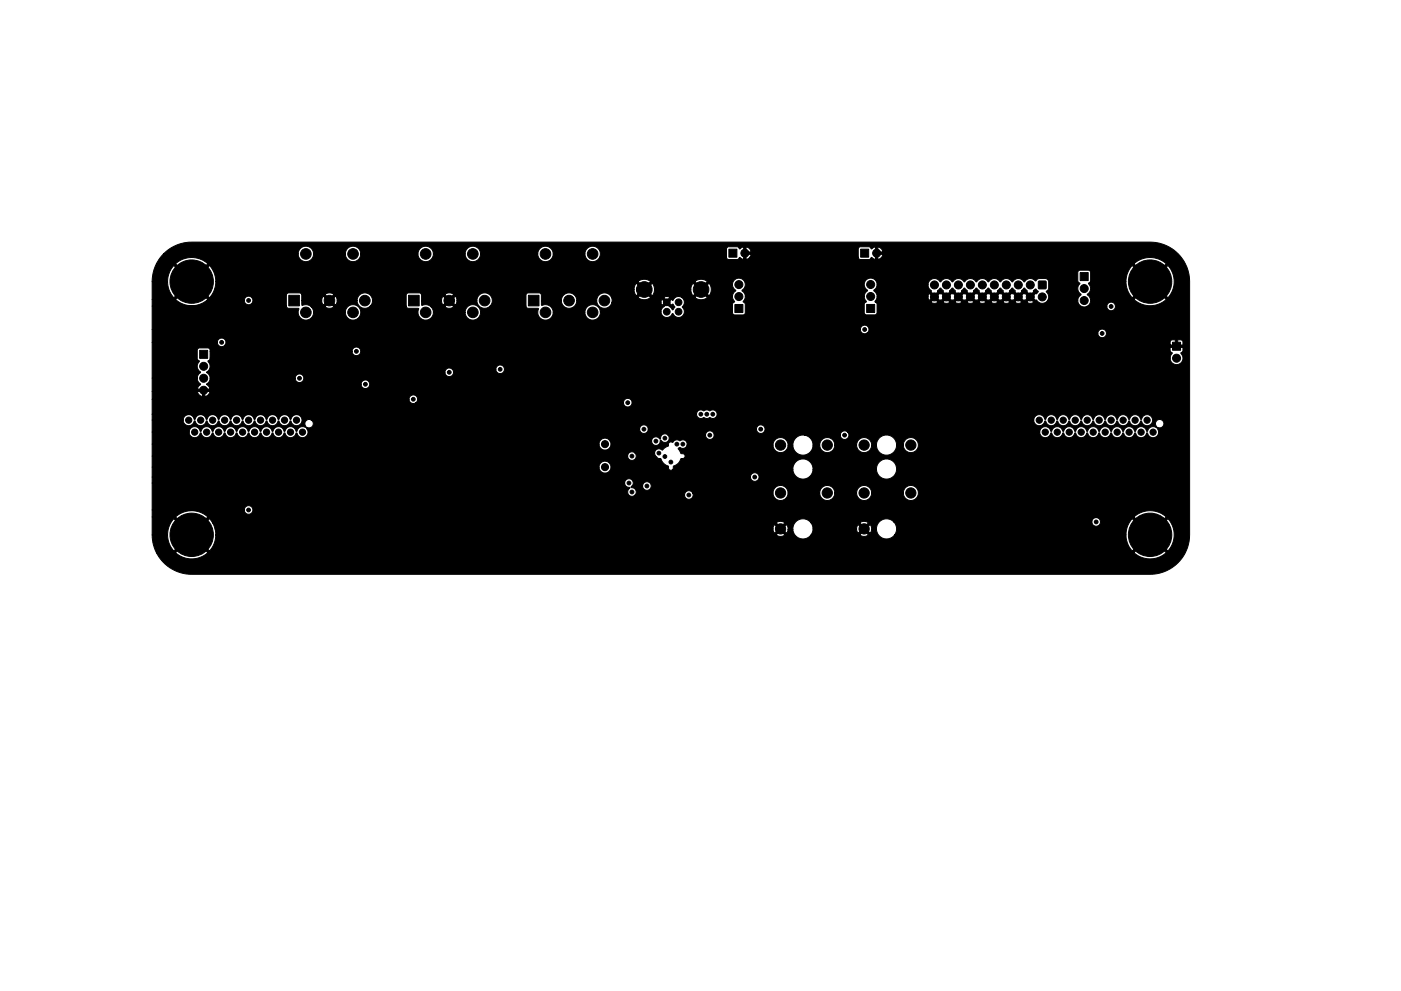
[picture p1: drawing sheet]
<svg xmlns="http://www.w3.org/2000/svg" width="297mm" height="210mm" viewBox="0 0 297 210" stroke-linecap="round" stroke-linejoin="round" font-family="sans-serif">
<g fill="#000" stroke="#000" stroke-width=".21">
<path d="M154.5 52.9h1.7v1.7h-1.7zM182.5 52.9h1.7v1.7h-1.7zM220.2 59.7h1.6v1.5h-1.6zM229 57.8h1.7v1.7h-1.7zM34.7 53.8l.2-.2a8.3 8.3 0 0 1 5.7-2.2h203.2a8.4 8.4 0 0 1 8.4 8.4v53.7a8.4 8.4 0 0 1-8.4 8.3h-203.2a8.4 8.4 0 0 1-7.4-4.5h4a5.1 5.1 0 0 0 6.9 0h196.3a5.1 5.1 0 0 0 6.9-.1l-3.5-3.4-3.4 3.5h-196.3l-3.5-3.5-3.4 3.5-4.1-.1a8.3 8.3 0 0 1-.8-3.7h3.2a4.9 4.9 0 0 0 1.4 3.4l3.4-3.4h.7l3.4 3.4a4.9 4.9 0 0 0 1.4-3.4h118.8a1.56 1.56 0 0 0 1.8 0l-.9-.9-.9 .9h-118.8l-.2-1.3h118.3l.3 .9 .9-.9h.8l.9 .9 .3-.8h1a2.14 2.14 0 0 0 1.5 2 2.14 2.14 0 0 0 2.3-.8h10.4a1.56 1.56 0 0 0 1.8 0l-.9-.9-.9 .9h-10.4l.4-.6 .1-.7h9.2l.3 .9 .9-.9h.8l.9 .9 .3-.8h1l.1 .3a2.14 2.14 0 0 0 1.6 1.7 2.14 2.14 0 0 0 2.2-.8h49v.4a5 5 0 0 0 1.4 3l3.4-3.4h.7l3.4 3.4a5.1 5.1 0 0 0 0-6.8l-3.4 3.4h-.7l-3.4-3.5a5 5 0 0 0-1.4 3.5h-49a2.13 2.13 0 0 0-.2-2.8h42a.92 .92 0 0 0 1.3 .9 .92 .92 0 0 0 .2-1.6 .92 .92 0 0 0-1.5 .6v.1h-42a2.14 2.14 0 0 0-2.4-.4 2.14 2.14 0 0 0-1.3 2h-1l-.3-1-.9 .9h-.8l-.9-.9-.3 .9h-9.2l-.1-.7-.4-.6h10.4l.9 .9 .9-.9a1.54 1.54 0 0 0-1.8 0h-10.4l-.5-.5a2.14 2.14 0 0 0-3.3 1.9h-1l-.3-1-.9 .9h-.8l-.9-.9-.3 .9h-118.3l-.5-1.3h119.5l.9 .9 .9-.9a1.54 1.54 0 0 0-1.8 0h-119.5l-.7-.9-3.4 3.5h-.7l-3.4-3.4a4.9 4.9 0 0 0-1.4 3.4h-3.2v-3.8h4.9l3.4 3.4 3.5-3.4h196.3l3.4 3.4 3.5-3.4a5 5 0 0 0-6.9 0h-196.3a5.1 5.1 0 0 0-6.9 0h-4.9v-1.5h19.5v.2a.91 .91 0 0 0 1.5 .5 .91 .91 0 0 0-.2-1.5 .91 .91 0 0 0-1.3 .8h-19.5v-5.7h100.1l.3 .7 .8 .3a.98 .98 0 0 0-.4 1.1 .98 .98 0 0 0 1.1 .7l.4-.3h10.5a.91 .91 0 0 0 1.2 .9 .91 .91 0 0 0 .5-1.3h17.1v.2a1.6 1.6 0 0 0 1.7 1.4 1.6 1.6 0 0 0 1.5-1.6h6.7v.2a1.6 1.6 0 0 0 1.7 1.4 1.6 1.6 0 0 0 1.5-1.6h4.6v.2a1.6 1.6 0 0 0 1.7 1.4 1.6 1.6 0 0 0 1.5-1.6h6.7v.2a1.6 1.6 0 0 0 2.6 1.1 1.6 1.6 0 0 0-.3-2.7 1.6 1.6 0 0 0-2.3 1.4h-6.7v-.3a1.6 1.6 0 0 0-1.7-1.3 1.6 1.6 0 0 0-1.5 1.6h-4.6v-.3a1.6 1.6 0 0 0-1.7-1.3 1.6 1.6 0 0 0-1.5 1.6h-6.7v-.3a1.6 1.6 0 0 0-1.7-1.3 1.6 1.6 0 0 0-1.5 1.6l-17.1-.1a.91 .91 0 0 0-1-.3 .91 .91 0 0 0-.7 .8h-10.5l.1-.1a1 1 0 0 0 0-1 1 1 0 0 0-.9-.5l.2-.3h2.2a.91 .91 0 0 0 1.4 .8 .91 .91 0 0 0 .1-1.5 .91 .91 0 0 0-1.4 .5l-.1 .2h-2.2l.1-.1a.91 .91 0 0 0-.5-1.4 .91 .91 0 0 0-1.2 .9h-100.1v-1.3h126.8a.91 .91 0 0 0 1.3 .8 .91 .91 0 0 0 .2-1.5 .91 .91 0 0 0-1.5 .5v.2h-126.8v-2.1h94.7a1.26 1.26 0 0 0 1.8 1.1 1.26 1.26 0 0 0 .2-2.1 1.26 1.26 0 0 0-2 .8v.2h-94.7v-2.3h100.8a.91 .91 0 0 0 1.2 .8 .91 .91 0 0 0 .3-1.5h4.2l.2 .6 .3 .4 .8 .2 .6 1 1 .6 .1 .6 .4 .3 .4-.2h25.5a2.14 2.14 0 0 0 2.1 2 2.14 2.14 0 0 0 2.2-2h13.4a2.14 2.14 0 0 0 3.3 1.7 2.14 2.14 0 0 0 0-3.6 2.14 2.14 0 0 0-3.3 1.7v.2h-13.4v-.2a2.14 2.14 0 0 0-2.3-2 2.14 2.14 0 0 0-2 2.2h-25.5l.2-.7 .3-.1a2.16 2.16 0 0 0 1.2-1.4l.5-.1a.51 .51 0 0 0 .5-.5 .51 .51 0 0 0-.5-.5l-.4-.1-.5-.8a.3 .3 0 0 1 .1-.4 .3 .3 0 0 1 .4 .1h.2a.9 .9 0 0 0 1.1-.7h18.2v.3a1.6 1.6 0 0 0 1.6 1.3 1.6 1.6 0 0 0 1.6-1.4h1l.1 .5a2.14 2.14 0 0 0 2.4 1.4 2.14 2.14 0 0 0 1.8-2.1h1.4v.3a1.6 1.6 0 0 0 1.7 1.3 1.6 1.6 0 0 0 1.5-1.6h4.6v.3a1.6 1.6 0 0 0 1.7 1.3 1.6 1.6 0 0 0 1.5-1.4h1l.1 .5a2.14 2.14 0 0 0 2.4 1.4 2.14 2.14 0 0 0 1.8-2.1h1.4v.3a1.6 1.6 0 0 0 2.6 1 1.6 1.6 0 0 0-.3-2.7 1.6 1.6 0 0 0-2.3 1.4h-1.4v-.1a2.14 2.14 0 0 0-2.4-2 2.14 2.14 0 0 0-1.9 2.3h-1v-.2a1.6 1.6 0 0 0-1.6-1.6 1.6 1.6 0 0 0-1.6 1.6h-4.6v-.2a1.6 1.6 0 0 0-1.7-1.4 1.6 1.6 0 0 0-1.5 1.6h-1.4v-.1a2.13 2.13 0 0 0-.8-1.5l-1-.5h7.6a.91 .91 0 0 0 1 .9 .91 .91 0 0 0 .8-1.1l-.3-.4h40.7a1.21 1.21 0 0 0 1.2 1.2 1.21 1.21 0 0 0 1.3-1.1l.1 .1a1.22 1.22 0 0 0 1.2 1 1.22 1.22 0 0 0 1.2-1.1l.1 .1a1.22 1.22 0 0 0 1.2 1 1.22 1.22 0 0 0 1.2-1.1l.2 .1a1.22 1.22 0 0 0 1.2 1 1.22 1.22 0 0 0 1.2-1.1l.1 .1a1.22 1.22 0 0 0 1.2 1 1.22 1.22 0 0 0 1.2-1.1l.1 .1a1.22 1.22 0 0 0 1.3 1 1.22 1.22 0 0 0 1.2-1.1l.1 .1a1.22 1.22 0 0 0 1.2 1 1.22 1.22 0 0 0 1.2-1.1l.1 .1a1.22 1.22 0 0 0 1.2 1 1.22 1.22 0 0 0 1.2-1.1l.2 .1a1.22 1.22 0 0 0 1.2 1 1.22 1.22 0 0 0 1.2-1.1l.1 .1a1.21 1.21 0 0 0 1.8 .8 1.21 1.21 0 0 0 .2-1.9h.8a.9 .9 0 0 0 .6-1.3 .9 .9 0 0 0-1.4-.3 .9 .9 0 0 0-.1 1.3v.2a1.28 1.28 0 0 0-1.8 .5l-.2 .3a1.53 1.53 0 0 0-1.3-1 1.36 1.36 0 0 0-1.2 1 1.53 1.53 0 0 0-1.3-1 1.36 1.36 0 0 0-1.2 1 1.53 1.53 0 0 0-1.3-1 1.36 1.36 0 0 0-1.3 1 1.53 1.53 0 0 0-1.3-1 1.36 1.36 0 0 0-1.2 1 1.53 1.53 0 0 0-1.3-1 1.36 1.36 0 0 0-1.3 1 1.53 1.53 0 0 0-1.3-1 1.36 1.36 0 0 0-1.2 1 1.53 1.53 0 0 0-1.3-1 1.36 1.36 0 0 0-1.2 1 1.53 1.53 0 0 0-1.3-1 1.36 1.36 0 0 0-1.3 1 1.53 1.53 0 0 0-1.3-1l-.8 .4-.4 .8h-40.7l-.5-.3a.91 .91 0 0 0-1 .9h-8a2.13 2.13 0 0 0-2.1 2.3h-1v-.2a1.6 1.6 0 0 0-1.6-1.6 1.6 1.6 0 0 0-1.6 1.6h-18.2l-.2-.7-.6-.4-.7 .2-.6-.2-.4 .1-.5 .4a.75 .75 0 0 0-1 .4v.4l-.7 .4-.5 .5-.6-.3a.91 .91 0 0 0-1.1 .9h-4.2l-.2-.1a.92 .92 0 0 0-1.3 .8h-100.8v-2.6h94.7v.2a1.26 1.26 0 0 0 1.7 1 1.26 1.26 0 0 0 .7-1.8h8.8a.95 .95 0 0 0 1 .9 .95 .95 0 0 0 .8-1.1l.3 .1a.91 .91 0 0 0 1.3 .1 .91 .91 0 0 0 0-1.3h8a.91 .91 0 0 0 1.3 .9 .91 .91 0 0 0 .1-1.6 .91 .91 0 0 0-1.4 .7h-8l-.2-.1a.97 .97 0 0 0-1.4 .9l-.5-.3-.5-.1-.5 .2-.3 .7h-8.9a1.26 1.26 0 0 0-1.4-.6 1.26 1.26 0 0 0-.9 1.2h-94.7v-2.5h7.8v.2a1.21 1.21 0 0 0 1.2 1 1.21 1.21 0 0 0 1.2-1.1l.1 .1a1.22 1.22 0 0 0 1.3 1 1.22 1.22 0 0 0 1.2-1.1l.1 .1a1.22 1.22 0 0 0 1.2 1 1.22 1.22 0 0 0 1.2-1.1l.1 .1a1.22 1.22 0 0 0 1.2 1 1.22 1.22 0 0 0 1.2-1.1l.2 .1a1.22 1.22 0 0 0 1.2 1 1.22 1.22 0 0 0 1.2-1.1l.1 .1a1.22 1.22 0 0 0 1.2 1 1.22 1.22 0 0 0 1.2-1.1l.1 .1a1.22 1.22 0 0 0 1.3 1 1.22 1.22 0 0 0 1.2-1.1l.1 .1a1.22 1.22 0 0 0 1.2 1 1.22 1.22 0 0 0 1.2-1.1l.1 .1a1.22 1.22 0 0 0 1.2 1 1.22 1.22 0 0 0 1.2-1.1l.2 .1a1.18 1.18 0 0 0 1.5 .9 1.18 1.18 0 0 0 .6-1.7h70.5v.1a.91 .91 0 0 0 1 .8 .91 .91 0 0 0 .8-.9h23v.1a.91 .91 0 0 0 1.5 .6 .91 .91 0 0 0-.2-1.6 .91 .91 0 0 0-1.3 .9h-23v-.2a.91 .91 0 0 0-1-.8 .91 .91 0 0 0-.8 1h-70.5l-.1-.3 .1-.1 .6 .1a.89 .89 0 0 0 .7-.8 .89 .89 0 0 0-.4-.9h153.2v.2a1.22 1.22 0 0 0 1.2 1 1.22 1.22 0 0 0 1.2-1h.1a1.22 1.22 0 0 0 1.2 1 1.22 1.22 0 0 0 1.2-1h.2a1.22 1.22 0 0 0 1.2 1 1.22 1.22 0 0 0 1.2-1h.1a1.22 1.22 0 0 0 1.2 1 1.22 1.22 0 0 0 1.2-1h.1a1.22 1.22 0 0 0 1.3 1 1.22 1.22 0 0 0 1.1-1h.2a1.22 1.22 0 0 0 1.2 1 1.22 1.22 0 0 0 1.2-1h.1a1.22 1.22 0 0 0 1.2 1 1.22 1.22 0 0 0 1.2-1h.2a1.22 1.22 0 0 0 1.2 1 1.22 1.22 0 0 0 1.2-1h.1a1.22 1.22 0 0 0 1.2 1 1.22 1.22 0 0 0 1.2-1h.1a1.18 1.18 0 0 0 1.9 .8 1.18 1.18 0 0 0-.1-2 1.18 1.18 0 0 0-1.8 .9h-.1a1.26 1.26 0 0 0-1.2-1 1.26 1.26 0 0 0-1.3 1 1.53 1.53 0 0 0-1.3-1 1.34 1.34 0 0 0-1.2 1 1.53 1.53 0 0 0-1.3-1 1.34 1.34 0 0 0-1.3 1 1.53 1.53 0 0 0-1.2-1 1.34 1.34 0 0 0-1.3 1 1.53 1.53 0 0 0-1.3-1 1.34 1.34 0 0 0-1.2 1 1.53 1.53 0 0 0-1.3-1 1.34 1.34 0 0 0-1.3 1 1.53 1.53 0 0 0-1.3-1 1.34 1.34 0 0 0-1.2 1 1.53 1.53 0 0 0-1.3-1 1.34 1.34 0 0 0-1.3 1 1.53 1.53 0 0 0-1.2-1l-.9 .3-.3 .8h-153.2l-.3-.1a.95 .95 0 0 0-1 .5 .95 .95 0 0 0 .2 1.1l-.1 .1a1.19 1.19 0 0 0-1.8 .7l-.2 .1a1.26 1.26 0 0 0-1.2-1 1.26 1.26 0 0 0-1.2 1 1.53 1.53 0 0 0-1.3-1 1.36 1.36 0 0 0-1.3 1 1.53 1.53 0 0 0-1.3-1 1.36 1.36 0 0 0-1.2 1 1.53 1.53 0 0 0-1.3-1 1.36 1.36 0 0 0-1.3 1 1.53 1.53 0 0 0-1.3-1 1.36 1.36 0 0 0-1.2 1 1.53 1.53 0 0 0-1.3-1 1.36 1.36 0 0 0-1.2 1 1.53 1.53 0 0 0-1.3-1 1.36 1.36 0 0 0-1.3 1 1.53 1.53 0 0 0-1.3-1 1.36 1.36 0 0 0-1.2 1 1.53 1.53 0 0 0-1.3-1l-.9 .4-.3 .8h-7.8v-2.6h6.5a1.21 1.21 0 0 0 1.2 1.2 1.21 1.21 0 0 0 1.2-1h.2a1.22 1.22 0 0 0 1.2 1 1.22 1.22 0 0 0 1.2-1h.1a1.22 1.22 0 0 0 1.2 1 1.22 1.22 0 0 0 1.2-1h.2a1.22 1.22 0 0 0 1.2 1 1.22 1.22 0 0 0 1.2-1h.1a1.22 1.22 0 0 0 1.2 1 1.22 1.22 0 0 0 1.2-1h.1a1.22 1.22 0 0 0 1.3 1 1.22 1.22 0 0 0 1.1-1h.2a1.22 1.22 0 0 0 1.2 1 1.22 1.22 0 0 0 1.2-1h.1a1.22 1.22 0 0 0 1.2 1 1.22 1.22 0 0 0 1.2-1h.2a1.22 1.22 0 0 0 1.2 1 1.22 1.22 0 0 0 1.2-1h.1a1.18 1.18 0 0 0 1.8 .8 1.18 1.18 0 0 0 0-2 1.18 1.18 0 0 0-1.8 .9h-.1a1.26 1.26 0 0 0-1.3-1 1.26 1.26 0 0 0-1.2 1 1.53 1.53 0 0 0-1.3-1 1.34 1.34 0 0 0-1.3 1 1.53 1.53 0 0 0-1.2-1 1.34 1.34 0 0 0-1.3 1 1.53 1.53 0 0 0-1.3-1 1.34 1.34 0 0 0-1.2 1 1.53 1.53 0 0 0-1.3-1 1.34 1.34 0 0 0-1.3 1 1.53 1.53 0 0 0-1.3-1 1.34 1.34 0 0 0-1.2 1 1.53 1.53 0 0 0-1.3-1 1.34 1.34 0 0 0-1.3 1 1.53 1.53 0 0 0-1.2-1 1.34 1.34 0 0 0-1.3 1 1.53 1.53 0 0 0-1.3-1l-.8 .3-.4 .8h-6.5v-1.2h115.4a1.01 1.01 0 0 0 1.6 .7l.7 .2 .5-.2 .4 .2a.94 .94 0 0 0 1.1-1.3 .94 .94 0 0 0-1.6-.3l-.4-.2-.8 .2-.2-.1a.92 .92 0 0 0-1.3 .8h-115.4v-3.2h54.4v.2a.91 .91 0 0 0 1.5 .5h44a.91 .91 0 0 0 1.3 .8 .91 .91 0 0 0 .2-1.5 .91 .91 0 0 0-1.5 .5v.2h-44a.91 .91 0 0 0-.2-1.5 .91 .91 0 0 0-1.3 .8h-54.4v-1.6h9.5l.1 .1a1.28 1.28 0 0 0 1 .9h.5a1.3 1.3 0 0 0 1.1-1h-1.1v1h-.5v-1h-10.6v-2.9h9.5l.2 .7 .5 .6-.5 .6-.1 .4h2.6l-.2-.5-.5-.5h32.8a.91 .91 0 0 0 1.3 .8 .91 .91 0 0 0 .1-1.5 .91 .91 0 0 0-1.4 .5v.2h-32.8l.5-.5 .2-.7h18.1a.91 .91 0 0 0 1.3 .8 .91 .91 0 0 0 .2-1.6 .91 .91 0 0 0-1.5 .6v.2h-18.1l-.1-.7-.6-.6h50.5a.91 .91 0 0 0 1.3 .8 .91 .91 0 0 0 .3-1.4h9.2l.1 .1a.91 .91 0 0 0 1.4 .6 .91 .91 0 0 0-.2-1.6 .91 .91 0 0 0-1.3 .9h-9.2l-.7-.3a.92 .92 0 0 0-.9 .9h-50.5a1.53 1.53 0 0 0 .3-2.4l.4-.3v-.3h203.6a1.4 1.4 0 0 0 2 1.2 1.4 1.4 0 0 0 .3-2.3l.4-.4v-.8h-2.7v.8l.5 .4-.5 1.1h-203.6v-1.5h30.2a.91 .91 0 0 0 1.3 .9 .91 .91 0 0 0 .1-1.6 .91 .91 0 0 0-1.4 .6v.1h-30.2v-.4l-.4-.3h-1.8l-.3 .2-.2 .3v1.8l.5 .5a1.59 1.59 0 0 0 .2 2.4l-.5 .6-.2 .6h-9.5v-7.6h13.8a.91 .91 0 0 0 .6 .9 .91 .91 0 0 0 1-.3h203.1v-.6l-.3-.4-.8-.1v1.1h-.5v-1.1l-1 .2-.1 .9h-200.4a.91 .91 0 0 0-.4-1.4 .91 .91 0 0 0-1.2 .8h-13.8v-2.7h150.1a.91 .91 0 0 0 1.3 .8h49.1v.2a.91 .91 0 0 0 1.4 .6 .91 .91 0 0 0-.1-1.6 .91 .91 0 0 0-1.3 .8h-49a.91 .91 0 0 0 0-1.6 .91 .91 0 0 0-1.4 .8h-150.1v-4.9h28.4l.4 .4 2.3 .1a1.66 1.66 0 0 0 1 2.4 1.66 1.66 0 0 0 2.1-1.6h6.7v.2a1.64 1.64 0 0 0 2.6 1.1 1.64 1.64 0 0 0-.2-2.8 1.64 1.64 0 0 0-2.4 1.5h-6.7l-.2-.8-.3-.4h2.9a1.59 1.59 0 0 0 1.9 0l-1-1-.9 1h-2.9l-.2-.1a1.97 1.97 0 0 0-1.8-.2v-1h4.2l.3 .9 1-.9h.7l1 .9 .3-.9h4.2a1.64 1.64 0 0 0 1 1.5 1.64 1.64 0 0 0 1.8-.3h7.6l.4 .4 2.3 .1a1.66 1.66 0 0 0 1 2.4 1.66 1.66 0 0 0 2.1-1.6h6.7v.2a1.64 1.64 0 0 0 2.6 1.1 1.64 1.64 0 0 0-.2-2.8 1.64 1.64 0 0 0-2.4 1.5h-6.7l-.2-.8-.3-.4h2.9a1.59 1.59 0 0 0 1.9 0l-1-1-.9 1h-2.9l-.2-.1a1.97 1.97 0 0 0-1.8-.2v-1h4.2l.3 .9 1-.9h.7l1 .9 .3-.9h4.2a1.64 1.64 0 0 0 1 1.5 1.64 1.64 0 0 0 1.8-.3h7.6l.4 .4 2.3 .1a1.66 1.66 0 0 0 1 2.4 1.66 1.66 0 0 0 2.1-1.6h6.7v.2a1.64 1.64 0 0 0 1.8 1.4 1.64 1.64 0 0 0 1.5-1.8h12.8l.1 .2a1.28 1.28 0 0 0 1.1 1.1 1.28 1.28 0 0 0 1.3-.9 1.29 1.29 0 0 0 2 .6 1.29 1.29 0 0 0 .1-2 1.24 1.24 0 0 0-.1-2h2.7a2.11 2.11 0 0 0 2.7 0l-.3-.2h5.6l.1 .4 .4 .7-.5 .5v1.9l.5 .4h1.8l.4-.2v-2.1l-.4-.5 .3-.6 .1-.5h25.2l.1 .4 .4 .7-.5 .5v1.9l.5 .4h1.9l.3-.3v-2l-.3-.4h11.8a1.33 1.33 0 0 0 1.5 0h1a1.34 1.34 0 0 0 1.5 0h1a1.34 1.34 0 0 0 1.6 0h1a1.34 1.34 0 0 0 1.5 0h1a1.34 1.34 0 0 0 1.5 0h1.1a1.34 1.34 0 0 0 1.5 0h1a1.34 1.34 0 0 0 1.5 0h1a1.34 1.34 0 0 0 1.6 0h1a1.29 1.29 0 0 0 1.5 0l-.8-.7-.7 .7h-1l-.8-.7-.8 .7h-1l-.7-.7-.8 .7h-1l-.8-.7-.7 .7h-1.1l-.7-.7-.8 .7h-1l-.8-.7-.7 .7h-1l-.8-.7-.8 .7h-1l-.7-.7-.8 .7h-1l-.8-.7-.7 .7h-11.8l-.1-.1 .5-1h10.8l.2 .8 .8-.8h.7l.7 .7 .2-.1 .1 .2 .8-.8h.7l.8 .7 .1-.1 .2 .2 .7-.8h.8l.7 .7 .2-.1 .1 .2 .8-.8h.7l.8 .7 .1-.1 .2 .2 .7-.8h.7l.8 .7 .2-.1 .1 .2 .8-.8h.7l.7 .7 .2-.1 .1 .2 .8-.8h.7l.8 .7 .1-.1 .2 .2 .7-.8h.8l.7 .7 .2-.1 .1 .2 .8-.8-.8-.8-.2 .1-.1-.1-.7 .8h-.8l-.7-.8-.2 .1-.1-.1-.8 .8h-.7l-.8-.8-.1 .1-.2-.1-.7 .8h-.7l-.8-.8-.2 .1-.1-.1-.8 .8h-.7l-.7-.8-.2 .1-.1-.1-.8 .8h-.7l-.8-.8-.2 .1-.1-.1-.7 .8h-.8l-.7-.8-.2 .1-.1-.1-.8 .8h-.7l-.8-.8-.1 .1-.2-.1-.7 .8h-.7l-.8-.8-.2 .8h-10.8a1.7 1.7 0 0 0-.8-1.4 1.58 1.58 0 0 0 .8-1.2h10.8a1.6 1.6 0 0 0 .7 1.3l-.1 .2 .7 .7 .8-.7-.1-.2 .6-.6 .6 .6-.1 .2 .8 .7 .7-.7-.1-.2 .6-.6 .6 .6-.1 .2 .8 .7 .8-.7-.1-.2 .6-.6 .6 .6-.1 .2 .7 .7 .8-.7-.1-.2 .6-.6 .6 .6-.1 .2 .8 .7 .7-.7v-.2l.6-.6 .6 .6-.1 .2 .7 .7 .8-.7-.1-.2 .6-.6 .6 .6-.1 .2 .8 .7 .7-.7-.1-.2 .6-.6 .6 .6-.1 .2 .8 .7 .8-.7-.1-.2 .6-.6 .6 .6-.1 .2 .7 .7 .8-.7-.1-.2 .5-.4 .5 .6-.3 .4-.2-.1-.8 .8 .8 .7h.1a1.5 1.5 0 0 0 2.4 .1l6.4-.1a1.36 1.36 0 0 0 1.9 1.3h4.3a.91 .91 0 0 0 1 .9 .91 .91 0 0 0 .7-1.2 .91 .91 0 0 0-1.3-.5l-.3 .4-.1 .4h-4.3a1.36 1.36 0 0 0 .8-1.5h9.2a5.1 5.1 0 0 0 6.9 0l-3.5-3.4-3.4 3.4h-9.2l-.2-.6-.5-.3 .1-.3a1.46 1.46 0 0 0 .2-2.2l.4-.3h7.5a4.9 4.9 0 0 0 1.4 3.4l3.4-3.5h.7l3.4 3.5a5 5 0 0 0 0-6.9l-3.4 3.4h-.7l-3.4-3.4a5 5 0 0 0-1.4 3.5h-7.5v-2l-.1-.3-.3-.2h-1.8l-.3 .2-.2 .3v1.8l.5 .5a1.51 1.51 0 0 0 .2 2.4l-.5 .6-.2 .6h-6.4a1.47 1.47 0 0 0-.3-1.9l.4-.3 .1-.4v-1.4l-.2-.4-.5-.2h-1.3l-.4 .2-.3 .3-.2-.1a1.46 1.46 0 0 0-2.3 .3l-.3-.3a1.46 1.46 0 0 0-2.2 .3l-.3-.3a1.46 1.46 0 0 0-2.2 .3l-.4-.3a1.46 1.46 0 0 0-2.2 .3l-.3-.3a1.46 1.46 0 0 0-2.2 .3l-.3-.3a1.46 1.46 0 0 0-2.3 .3l-.3-.3a1.46 1.46 0 0 0-2.2 .3l-.3-.3a1.46 1.46 0 0 0-2.2 .3l-.4-.3a1.36 1.36 0 0 0-1.4-.3 1.36 1.36 0 0 0-.8 1.2h-10.8a1.39 1.39 0 0 0-2.2-1.2 1.39 1.39 0 0 0 .2 2.4l-.6 .6-.2 .7h-25.2l-.1-.6-.6-.7a1.39 1.39 0 0 0 .3-2.1 1.39 1.39 0 0 0-2.1 .1 1.39 1.39 0 0 0 .5 2.1l-.5 .5-.2 .7h-5.6l-1.1-1.1-1.3 1.3h-2.8a1.34 1.34 0 0 0-1.9 .7l-.2-.3-.7 .6 .7 .7 .2-.3 .2 .2a.42 .42 0 0 1 .3 .4 .42 .42 0 0 1-.3 .4l-.2 .2-1.2-1.2-1 .8-.3 .8h-12.8v-.1a1.64 1.64 0 0 0-1.8-1.4 1.64 1.64 0 0 0-1.5 1.7h-6.7v-.3a1.75 1.75 0 0 0-2.5-1.2v-1h4.2a1.64 1.64 0 0 0 1.6 1.6 1.64 1.64 0 0 0 1.7-1.6h4.2v.2a1.64 1.64 0 0 0 1.6 1.4 1.64 1.64 0 0 0 1.6-1.3h10.4l.2 .7 .7-.7-.7-.6-.2 .6h-10.4l-.1-1h5.7a2.1 2.1 0 0 0 2.6 0h2.8l.7 .7 .6-.7a1.13 1.13 0 0 0-1.3 0h-2.8l-1.3-1.3-1.3 1.3-5.7-.1a1.64 1.64 0 0 0-1.8-.8 1.64 1.64 0 0 0-1.3 1.6h-4.2v-.3a1.64 1.64 0 0 0-1.8-1.4 1.64 1.64 0 0 0-1.5 1.7h-4.2v-1.3l-.3-.3-2.5-.1-.5 .4v2.5l-7.6-.1a1.64 1.64 0 0 0-.5-2.6 1.64 1.64 0 0 0-2.3 1.5h-4.2l-.3-1-1 1h-.7l-1-1-.3 1h-4.2l-.1-1.3h5l1 .9 .9-.9a1.62 1.62 0 0 0-1.9 0h-5l-.4-.4-2.4 .1-.4 .3v2.5l-7.6-.1a1.64 1.64 0 0 0-.5-2.6 1.64 1.64 0 0 0-2.3 1.5h-4.2l-.3-1-1 1h-.7l-1-1-.3 1h-4.2l-.1-1.3h5l1 .9 .9-.9a1.62 1.62 0 0 0-1.9 0h-5l-.4-.4-2.4 .1-.4 .3v2.5h-28.4v-1.5h4.9a5.1 5.1 0 0 0 6.6 .2h8l.1 .4 .3 .4 .6 .2 .4-.2a.91 .91 0 0 0 0-1.5l-.4-.2-.6 .2-.3 .4-.1 .3h-8l.3-.2-3.5-3.4-3.4 3.4h-4.9v-3.7h3.2v.4a5 5 0 0 0 1.4 3l3.4-3.5h.7l3.4 3.5 .7-.9 .4-.9h88.9l.2 .9 .3 .5 1.3-1.4h.8l1.3 1.4 .4-.7 .1-.7h7.7l.1 .9 .3 .5 1.4-1.4h.7l1.4 1.4a2.11 2.11 0 0 0-.1-2.7l-1.3 1.3h-.7l-1.4-1.3-.3 .7-.1 .6h-7.7l-.1-.6-.4-.7-1.3 1.3h-.8l-1.3-1.3-.4 .7-.1 .6h-88.9l.3-1.7h89.5l1.3 1.4 1.3-1.4h9.4l1.3 1.4 1.4-1.4a2.13 2.13 0 0 0-2.7 0h-9.4a2.13 2.13 0 0 0-2.6 0h-89.5l-.1-.4a5 5 0 0 0-1.3-3l-3.4 3.4h-.7l-3.4-3.4a4.9 4.9 0 0 0-1.4 3.5h-3.2v-.4a8.5 8.5 0 0 1 .8-3.4h4.1l3.4 3.4 3.5-3.4h196.3l3.4 3.4 3.5-3.4a5 5 0 0 0-6.9 0h-196.3a5.1 5.1 0 0 0-6.9 0h-4l1.5-2.1h28.5v.2a1.64 1.64 0 0 0 1.8 1.4 1.64 1.64 0 0 0 1.5-1.6h6.7v.2a1.64 1.64 0 0 0 1.8 1.4 1.64 1.64 0 0 0 1.5-1.6h12.1v.2a1.64 1.64 0 0 0 1.8 1.4 1.64 1.64 0 0 0 1.5-1.6h6.7v.2a1.64 1.64 0 0 0 1.8 1.4 1.64 1.64 0 0 0 1.5-1.6h12.1v.2a1.64 1.64 0 0 0 1.8 1.4 1.64 1.64 0 0 0 1.5-1.6h6.7v.2a1.64 1.64 0 0 0 1.4 1.4 1.64 1.64 0 0 0 1.7-.9h26.9l.2 .3 .3 .2h1.8l.5-.5 .7 .4h.7l.7-.4h23.1l.4 .5h1.8l.6-.5 .7 .4h.6a1.34 1.34 0 0 0 1.1-1h-1.1v1h-.5v-1.6l1.6 .1a1.29 1.29 0 0 0-1.1-1.1v1h-.5v-1l-.8 .4-.5-.4h-2.1l-.2 .4v1.8h-23.1l.4-.6h-1.1v1h-.5v-1.6l1.6 .1a1.28 1.28 0 0 0-1.1-1.1v1h-.5v-1l-.8 .4-.6-.4h-2l-.3 .4v1.8h-26.9l.1-.2a1.64 1.64 0 0 0-1.3-2.1 1.64 1.64 0 0 0-1.9 1.6h-6.7v-.3a1.64 1.64 0 0 0-1.8-1.4 1.64 1.64 0 0 0-1.5 1.7h-12.1v-.3a1.64 1.64 0 0 0-1.8-1.4 1.64 1.64 0 0 0-1.5 1.7h-6.7v-.3a1.64 1.64 0 0 0-1.8-1.4 1.64 1.64 0 0 0-1.5 1.7h-12.1v-.3a1.64 1.64 0 0 0-1.8-1.4 1.64 1.64 0 0 0-1.5 1.7h-6.7v-.3a1.64 1.64 0 0 0-1.8-1.4 1.64 1.64 0 0 0-1.5 1.7zM42.3 74.3h1.7v1.7h-1.7zM61.2 62.7h2.3v2.2h-2.3zM86.6 62.7h2.3v2.2h-2.3zM112 62.7h2.3v2.2h-2.3zM155.8 64.6h1.7v1.7h-1.7zM183.7 64.6h1.7v1.7h-1.7zM248.6 72.6h1.7v1.7h-1.7z"/>
<circle cx="40.6" cy="59.7" r="4.6"/>
<circle cx="64.9" cy="53.9" r="1.12"/>
<circle cx="74.8" cy="53.9" r="1.12"/>
<circle cx="90.3" cy="53.9" r="1.12"/>
<circle cx="100.2" cy="53.9" r="1.12"/>
<circle cx="115.7" cy="53.9" r="1.12"/>
<circle cx="125.6" cy="53.9" r="1.12"/>
<circle cx="157.9" cy="53.7" r=".85"/>
<circle cx="185.9" cy="53.7" r=".85"/>
<circle cx="243.8" cy="59.7" r="4.6"/>
<circle cx="43.2" cy="77.7" r=".85"/>
<circle cx="47" cy="72.6" r=".4"/>
<circle cx="52.7" cy="63.7" r=".4"/>
<circle cx="64.9" cy="66.3" r="1.12"/>
<circle cx="69.8" cy="63.8" r="1.12"/>
<circle cx="74.8" cy="66.3" r="1.12"/>
<circle cx="75.6" cy="74.5" r=".4"/>
<circle cx="77.3" cy="63.8" r="1.13"/>
<circle cx="87.8" cy="79.4" r=".4"/>
<circle cx="90.3" cy="66.3" r="1.12"/>
<circle cx="95.2" cy="79" r=".4"/>
<circle cx="95.2" cy="63.8" r="1.12"/>
<circle cx="100.2" cy="66.3" r="1.12"/>
<circle cx="102.7" cy="63.8" r="1.13"/>
<circle cx="106" cy="78.4" r=".4"/>
<circle cx="115.7" cy="66.3" r="1.12"/>
<circle cx="120.6" cy="63.8" r="1.12"/>
<circle cx="125.6" cy="66.3" r="1.12"/>
<circle cx="128.1" cy="63.8" r="1.13"/>
<circle cx="136.6" cy="61.4" r="1.66"/>
<circle cx="141.4" cy="66.1" r=".71"/>
<circle cx="141.4" cy="64.1" r=".71"/>
<circle cx="143.9" cy="66.1" r=".71"/>
<circle cx="143.9" cy="64.1" r=".71"/>
<circle cx="148.6" cy="61.4" r="1.66"/>
<circle cx="156.7" cy="62.9" r=".85"/>
<circle cx="156.7" cy="60.4" r=".85"/>
<circle cx="170" cy="63.6" r=".4"/>
<circle cx="175.1" cy="70.5" r=".4"/>
<circle cx="176.3" cy="60.4" r=".4"/>
<circle cx="180.8" cy="66.7" r=".4"/>
<circle cx="183.3" cy="69.9" r=".4"/>
<circle cx="184.6" cy="62.9" r=".85"/>
<circle cx="184.6" cy="60.4" r=".85"/>
<circle cx="198.1" cy="63" r=".85"/>
<circle cx="198.1" cy="60.5" r=".85"/>
<circle cx="200.7" cy="63" r=".85"/>
<circle cx="200.7" cy="60.5" r=".85"/>
<circle cx="203.2" cy="63" r=".85"/>
<circle cx="203.2" cy="60.5" r=".85"/>
<circle cx="205.7" cy="63" r=".85"/>
<circle cx="205.7" cy="60.5" r=".85"/>
<circle cx="208.3" cy="60.5" r=".85"/>
<circle cx="208.3" cy="63" r=".85"/>
<circle cx="210.8" cy="60.5" r=".85"/>
<circle cx="210.8" cy="63" r=".85"/>
<circle cx="213.4" cy="60.5" r=".85"/>
<circle cx="213.4" cy="63" r=".85"/>
<circle cx="215.9" cy="63" r=".85"/>
<circle cx="215.9" cy="60.5" r=".85"/>
<circle cx="218.4" cy="60.5" r=".85"/>
<circle cx="218.4" cy="63" r=".85"/>
<circle cx="221" cy="63" r=".85"/>
<circle cx="229.9" cy="61.2" r=".85"/>
<circle cx="229.9" cy="63.8" r=".85"/>
<circle cx="233.7" cy="70.7" r=".4"/>
<circle cx="235.6" cy="65" r=".4"/>
<circle cx="249.4" cy="76" r=".85"/>
<circle cx="40" cy="89.1" r=".66"/>
<circle cx="41.3" cy="91.7" r=".66"/>
<circle cx="42.5" cy="89.1" r=".66"/>
<circle cx="43.2" cy="82.8" r=".85"/>
<circle cx="43.2" cy="80.3" r=".85"/>
<circle cx="43.8" cy="91.7" r=".66"/>
<circle cx="45.1" cy="89.1" r=".66"/>
<circle cx="46.4" cy="91.7" r=".66"/>
<circle cx="47.6" cy="89.1" r=".66"/>
<circle cx="48.9" cy="91.7" r=".66"/>
<circle cx="50.2" cy="89.1" r=".66"/>
<circle cx="51.4" cy="91.7" r=".66"/>
<circle cx="52.7" cy="89.1" r=".66"/>
<circle cx="54" cy="91.7" r=".66"/>
<circle cx="55.2" cy="89.1" r=".66"/>
<circle cx="56.5" cy="91.7" r=".66"/>
<circle cx="57.8" cy="89.1" r=".66"/>
<circle cx="59.1" cy="91.7" r=".66"/>
<circle cx="60.3" cy="89.1" r=".66"/>
<circle cx="61.6" cy="91.7" r=".66"/>
<circle cx="62.9" cy="89.1" r=".66"/>
<circle cx="63.5" cy="80.3" r=".4"/>
<circle cx="64.1" cy="91.7" r=".66"/>
<circle cx="77.5" cy="81.5" r=".4"/>
<circle cx="87.6" cy="84.7" r=".4"/>
<circle cx="116.8" cy="80.3" r=".4"/>
<circle cx="120" cy="93" r=".4"/>
<circle cx="128.3" cy="99.1" r=".75"/>
<circle cx="128.3" cy="94.2" r=".75"/>
<circle cx="133.1" cy="85.4" r=".4"/>
<circle cx="134" cy="96.8" r=".4"/>
<circle cx="136.5" cy="91.1" r=".4"/>
<circle cx="136.5" cy="89.1" r=".4"/>
<circle cx="139.1" cy="93.6" r=".4"/>
<circle cx="139.7" cy="96.1" r=".4"/>
<circle cx="141" cy="96.9" r=".4"/>
<circle cx="141" cy="93" r=".4"/>
<circle cx="141" cy="99.9" r=".4"/>
<circle cx="142.2" cy="98" r=".4"/>
<circle cx="143.5" cy="94.2" r=".4"/>
<circle cx="144.8" cy="94.2" r=".4"/>
<circle cx="146" cy="99.3" r=".4"/>
<circle cx="148.6" cy="87.9" r=".4"/>
<circle cx="149.9" cy="94.2" r=".4"/>
<circle cx="149.9" cy="87.9" r=".4"/>
<circle cx="150.5" cy="92.3" r=".4"/>
<circle cx="151.1" cy="87.9" r=".4"/>
<circle cx="158.7" cy="94.9" r=".4"/>
<circle cx="161.3" cy="91.1" r=".4"/>
<circle cx="165.5" cy="94.4" r="1.09"/>
<circle cx="175.4" cy="94.4" r="1.09"/>
<circle cx="179.1" cy="92.3" r=".4"/>
<circle cx="183.2" cy="94.4" r="1.09"/>
<circle cx="193.1" cy="94.4" r="1.09"/>
<circle cx="220.3" cy="89.1" r=".66"/>
<circle cx="221.6" cy="91.7" r=".66"/>
<circle cx="222.9" cy="89.1" r=".66"/>
<circle cx="224.2" cy="91.7" r=".66"/>
<circle cx="225.4" cy="89.1" r=".66"/>
<circle cx="226.7" cy="91.7" r=".66"/>
<circle cx="228" cy="89.1" r=".66"/>
<circle cx="229.2" cy="91.7" r=".66"/>
<circle cx="230.5" cy="89.1" r=".66"/>
<circle cx="231.8" cy="91.7" r=".66"/>
<circle cx="233" cy="89.1" r=".66"/>
<circle cx="234.3" cy="91.7" r=".66"/>
<circle cx="235.6" cy="89.1" r=".66"/>
<circle cx="236.9" cy="91.7" r=".66"/>
<circle cx="238.1" cy="89.1" r=".66"/>
<circle cx="239.4" cy="91.7" r=".66"/>
<circle cx="240.7" cy="89.1" r=".66"/>
<circle cx="241.9" cy="91.7" r=".66"/>
<circle cx="243.2" cy="89.1" r=".66"/>
<circle cx="244.5" cy="91.7" r=".66"/>
<circle cx="40.6" cy="113.5" r="4.6"/>
<circle cx="52.7" cy="108.2" r=".4"/>
<circle cx="133.3" cy="102.5" r=".4"/>
<circle cx="134" cy="104.4" r=".4"/>
<circle cx="137.2" cy="103.1" r=".4"/>
<circle cx="146" cy="105" r=".4"/>
<circle cx="158.7" cy="104.4" r=".4"/>
<circle cx="160" cy="101.2" r=".4"/>
<circle cx="165.5" cy="112.2" r="1.09"/>
<circle cx="165.5" cy="104.6" r="1.09"/>
<circle cx="175.4" cy="104.6" r="1.09"/>
<circle cx="183.2" cy="104.6" r="1.09"/>
<circle cx="183.2" cy="112.2" r="1.09"/>
<circle cx="193.1" cy="104.6" r="1.09"/>
<circle cx="232.4" cy="110.7" r=".4"/>
<circle cx="243.8" cy="113.5" r="4.6"/>
</g>
</svg>
